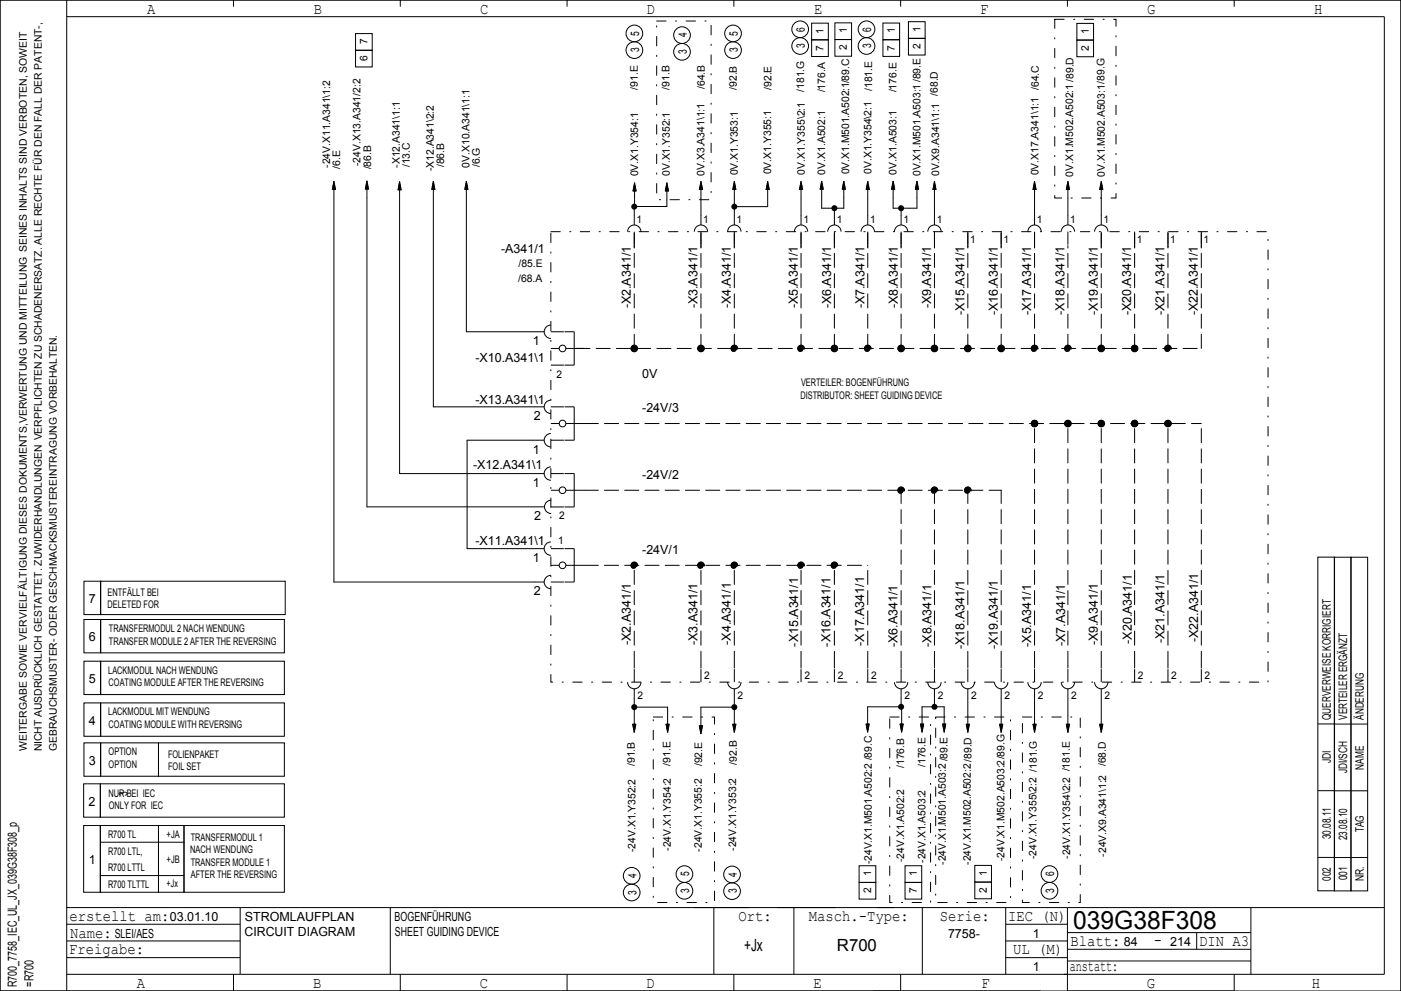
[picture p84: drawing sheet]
<svg xmlns="http://www.w3.org/2000/svg" width="420mm" height="297mm" viewBox="0 0 420 297" stroke-linecap="round" stroke-linejoin="round" font-family="sans-serif">
<defs><g id="words">
<text font-size="7.5" x="321.7" y="278.5">039G38F308</text>
<g font-size="5">
<text x="223.1" y="285">+Jx</text>
<text x="250.9" y="285">R700</text>
</g>
<g font-size="4.7">
<text x="44.1" y="4.2">A</text>
<text x="94" y="4.2">B</text>
<text x="143.9" y="4.2">C</text>
<text x="193.9" y="4.2">D</text>
<text x="244.1" y="4.2">E</text>
<text x="293.8" y="4.2">F</text>
<text x="344" y="4.2">G</text>
<text x="394" y="4.2">H</text>
<text x="20.8" y="276">erstellt am:</text>
<text x="221.3" y="276">Ort:</text>
<text x="242.5" y="276">Masch.­Type:</text>
<text x="281.7" y="276">Serie:</text>
<text x="302.2" y="276">IEC (N)</text>
<text x="21" y="281">Name:</text>
<text x="20.7" y="286">Freigabe:</text>
<text x="303.7" y="286">UL (M)</text>
<text x="320.9" y="283.5">Blatt:</text>
<text x="346" y="283.2">­</text>
<text x="359.5" y="283.5">DIN A3</text>
<text x="320.7" y="291">anstatt:</text>
<text x="41" y="296">A</text>
<text x="93.9" y="296">B</text>
<text x="143.8" y="296">C</text>
<text x="193.7" y="296">D</text>
<text x="243.9" y="296">E</text>
<text x="294.2" y="296">F</text>
<text x="343.8" y="296">G</text>
<text x="393.3" y="296">H</text>
</g>
<g font-size="3.8">
<text x="150.2" y="75.9">­A341/1</text>
<text x="189.1" y="92.4" transform="rotate(-90 189.1 92.4)">­X2.A341/1</text>
<text x="209.1" y="92.4" transform="rotate(-90 209.1 92.4)">­X3.A341/1</text>
<text x="219.1" y="92.4" transform="rotate(-90 219.1 92.4)">­X4.A341/1</text>
<text x="239.1" y="92.4" transform="rotate(-90 239.1 92.4)">­X5.A341/1</text>
<text x="249.1" y="92.4" transform="rotate(-90 249.1 92.4)">­X6.A341/1</text>
<text x="259.1" y="92.4" transform="rotate(-90 259.1 92.4)">­X7.A341/1</text>
<text x="269.1" y="92.4" transform="rotate(-90 269.1 92.4)">­X8.A341/1</text>
<text x="279.1" y="92.4" transform="rotate(-90 279.1 92.4)">­X9.A341/1</text>
<text x="289.1" y="94.5" transform="rotate(-90 289.1 94.5)">­X15.A341/1</text>
<text x="299.1" y="94.5" transform="rotate(-90 299.1 94.5)">­X16.A341/1</text>
<text x="309.1" y="94.5" transform="rotate(-90 309.1 94.5)">­X17.A341/1</text>
<text x="319.1" y="94.5" transform="rotate(-90 319.1 94.5)">­X18.A341/1</text>
<text x="329.1" y="94.5" transform="rotate(-90 329.1 94.5)">­X19.A341/1</text>
<text x="339.1" y="94.5" transform="rotate(-90 339.1 94.5)">­X20.A341/1</text>
<text x="349.1" y="94.5" transform="rotate(-90 349.1 94.5)">­X21.A341/1</text>
<text x="359.1" y="94.5" transform="rotate(-90 359.1 94.5)">­X22.A341/1</text>
<text x="159.7" y="103.4">1</text>
<text x="142.5" y="108.4">­X10.A341\1</text>
<text x="192.5" y="113.4">0V</text>
<text x="142.5" y="120.9">­X13.A341\1</text>
<text x="160" y="125.9">2</text>
<text x="192.5" y="123.4">­24V/3</text>
<text x="159.7" y="135.9">1</text>
<text x="141.8" y="140.5">­X12.A341\1</text>
<text x="192.5" y="143.4">­24V/2</text>
<text x="159.7" y="145.9">1</text>
<text x="160.1" y="155.9">2</text>
<text x="142.5" y="163.4">­X11.A341\1</text>
<text x="192.5" y="165.9">­24V/1</text>
<text x="159.7" y="168.4">1</text>
<text x="160" y="178.4">2</text>
<text x="26.6" y="180.7">7</text>
<text x="26.6" y="192.2">6</text>
<text x="189.1" y="193.3" transform="rotate(-90 189.1 193.3)">­X2.A341/1</text>
<text x="209.1" y="193.3" transform="rotate(-90 209.1 193.3)">­X3.A341/1</text>
<text x="219.1" y="193.2" transform="rotate(-90 219.1 193.2)">­X4.A341/1</text>
<text x="239.3" y="193.8" transform="rotate(-90 239.3 193.8)">­X15.A341/1</text>
<text x="248.9" y="193.8" transform="rotate(-90 248.9 193.8)">­X16.A341/1</text>
<text x="259.1" y="193.6" transform="rotate(-90 259.1 193.6)">­X17.A341/1</text>
<text x="269.1" y="194" transform="rotate(-90 269.1 194)">­X6.A341/1</text>
<text x="279.3" y="193.9" transform="rotate(-90 279.3 193.9)">­X8.A341/1</text>
<text x="289.1" y="194.5" transform="rotate(-90 289.1 194.5)">­X18.A341/1</text>
<text x="299.1" y="194.5" transform="rotate(-90 299.1 194.5)">­X19.A341/1</text>
<text x="309.1" y="193.9" transform="rotate(-90 309.1 193.9)">­X5.A341/1</text>
<text x="319.3" y="193.7" transform="rotate(-90 319.3 193.7)">­X7.A341/1</text>
<text x="329.1" y="193.4" transform="rotate(-90 329.1 193.4)">­X9.A341/1</text>
<text x="339.4" y="192.9" transform="rotate(-90 339.4 192.9)">­X20.A341/1</text>
<text x="349.1" y="192.8" transform="rotate(-90 349.1 192.8)">­X21.A341/1</text>
<text x="359.1" y="192.5" transform="rotate(-90 359.1 192.5)">­X22.A341/1</text>
<text x="26.6" y="204.7">5</text>
<text x="26.7" y="217.2">4</text>
<text x="26.6" y="229.1">3</text>
<text x="26.6" y="241.4">2</text>
<text x="26.7" y="258.9">1</text>
<text x="50.9" y="276">03.01.10</text>
<text x="73.4" y="276">STROMLAUFPLAN</text>
<text x="118.3" y="276">BOGENFÜHRUNG</text>
<text x="34.4" y="281">SLEI/AES</text>
<text x="73.3" y="280.5">CIRCUIT DIAGRAM</text>
<text x="118.4" y="280.5">SHEET GUIDING DEVICE</text>
<text x="284.2" y="281">7758­</text>
<text x="309.6" y="281">1</text>
<text x="336.9" y="283.5">84</text>
<text x="350.8" y="283.5">214</text>
<text x="309.6" y="291">1</text>
<text x="5" y="295.8" transform="rotate(-90 5 295.8)">R700_7758_IEC_UL_JX_039G38F308_p</text>
<text x="10" y="295.7" transform="rotate(-90 10 295.7)">=R700</text>
</g>
<g font-size="3.5">
<text x="191.6" y="10.7" transform="rotate(-90 191.6 10.7)">5</text>
<text x="205.9" y="11.2" transform="rotate(-90 205.9 11.2)">4</text>
<text x="221.2" y="10.7" transform="rotate(-90 221.2 10.7)">5</text>
<text x="241.3" y="9.5" transform="rotate(-90 241.3 9.5)">6</text>
<text x="261.2" y="9.5" transform="rotate(-90 261.2 9.5)">6</text>
<text x="191.6" y="15.7" transform="rotate(-90 191.6 15.7)">3</text>
<text x="205.9" y="16.2" transform="rotate(-90 205.9 16.2)">3</text>
<text x="221.2" y="15.7" transform="rotate(-90 221.2 15.7)">3</text>
<text x="241.3" y="14.5" transform="rotate(-90 241.3 14.5)">3</text>
<text x="261.2" y="14.5" transform="rotate(-90 261.2 14.5)">3</text>
<text x="399" y="215.8" transform="rotate(-90 399 215.8)">QUERVERWEISE KORRIGIERT</text>
<text x="403.9" y="215.7" transform="rotate(-90 403.9 215.7)">VERTEILER ERGÄNZT</text>
<text x="408.9" y="215.7" transform="rotate(-90 408.9 215.7)">ÄNDERUNG</text>
<text x="399" y="228.8" transform="rotate(-90 399 228.8)">JDI</text>
<text x="403.9" y="231.8" transform="rotate(-90 403.9 231.8)">JDI/SCH</text>
<text x="408.9" y="230.6" transform="rotate(-90 408.9 230.6)">NAME</text>
<text x="38.2" y="238.5" transform="rotate(-90 38.2 238.5)">3</text>
<text x="399" y="251.6" transform="rotate(-90 399 251.6)">30.08.11</text>
<text x="403.9" y="251.8" transform="rotate(-90 403.9 251.8)">23.08.10</text>
<text x="408.9" y="249.4" transform="rotate(-90 408.9 249.4)">TAG</text>
<text x="190.8" y="263.1" transform="rotate(-90 190.8 263.1)">4</text>
<text x="206.6" y="262.7" transform="rotate(-90 206.6 262.7)">5</text>
<text x="220.9" y="262.7" transform="rotate(-90 220.9 262.7)">4</text>
<text x="316" y="262.7" transform="rotate(-90 316 262.7)">6</text>
<text x="403.9" y="263.9" transform="rotate(-90 403.9 263.9)">001</text>
<text x="190.8" y="268.2" transform="rotate(-90 190.8 268.2)">3</text>
<text x="206.6" y="267.7" transform="rotate(-90 206.6 267.7)">3</text>
<text x="220.9" y="267.8" transform="rotate(-90 220.9 267.8)">3</text>
<text x="316" y="267.7" transform="rotate(-90 316 267.7)">3</text>
<text x="399" y="264" transform="rotate(-90 399 264)">002</text>
<text x="408.9" y="264.2" transform="rotate(-90 408.9 264.2)">NR.</text>
</g>
<g font-size="3.1">
<text x="246.9" y="10" transform="rotate(-90 246.9 10)">1</text>
<text x="253.9" y="10" transform="rotate(-90 253.9 10)">1</text>
<text x="268.3" y="10" transform="rotate(-90 268.3 10)">1</text>
<text x="275.9" y="9.6" transform="rotate(-90 275.9 9.6)">1</text>
<text x="326.4" y="10.1" transform="rotate(-90 326.4 10.1)">1</text>
<text x="110.2" y="13.3" transform="rotate(-90 110.2 13.3)">7</text>
<text x="246.9" y="15.2" transform="rotate(-90 246.9 15.2)">7</text>
<text x="253.9" y="15.1" transform="rotate(-90 253.9 15.1)">2</text>
<text x="268.3" y="15.2" transform="rotate(-90 268.3 15.2)">7</text>
<text x="275.9" y="14.8" transform="rotate(-90 275.9 14.8)">2</text>
<text x="326.4" y="15.3" transform="rotate(-90 326.4 15.3)">2</text>
<text x="110.2" y="18.4" transform="rotate(-90 110.2 18.4)">6</text>
<text x="191.2" y="26.9" transform="rotate(-90 191.2 26.9)">/91.E</text>
<text x="200.7" y="26.9" transform="rotate(-90 200.7 26.9)">/91.B</text>
<text x="211.3" y="26.7" transform="rotate(-90 211.3 26.7)">/64.B</text>
<text x="220.9" y="26.9" transform="rotate(-90 220.9 26.9)">/92.B</text>
<text x="231.3" y="26.9" transform="rotate(-90 231.3 26.9)">/92.E</text>
<text x="241.1" y="27.5" transform="rotate(-90 241.1 27.5)">/181.G</text>
<text x="247.3" y="27.7" transform="rotate(-90 247.3 27.7)">/176.A</text>
<text x="261.5" y="27.3" transform="rotate(-90 261.5 27.3)">/181.E</text>
<text x="268.8" y="27.7" transform="rotate(-90 268.8 27.7)">/176.E</text>
<text x="281.2" y="28.7" transform="rotate(-90 281.2 28.7)">/68.D</text>
<text x="98.9" y="50.3" transform="rotate(-90 98.9 50.3)">­24V.X11.A341\1:2</text>
<text x="102" y="50.7" transform="rotate(-90 102 50.7)">/6.E</text>
<text x="108.1" y="49.8" transform="rotate(-90 108.1 49.8)">­24V.X13.A341/2:2</text>
<text x="111.2" y="50.8" transform="rotate(-90 111.2 50.8)">/86.B</text>
<text x="119.9" y="50.3" transform="rotate(-90 119.9 50.3)">­X12.A341\1:1</text>
<text x="122.9" y="50.2" transform="rotate(-90 122.9 50.2)">/13.C</text>
<text x="130.1" y="51.3" transform="rotate(-90 130.1 51.3)">­X12.A341\2:2</text>
<text x="133.1" y="50.2" transform="rotate(-90 133.1 50.2)">/86.B</text>
<text x="140.8" y="50.3" transform="rotate(-90 140.8 50.3)">0V.X10.A341\1:1</text>
<text x="143.8" y="50.2" transform="rotate(-90 143.8 50.2)">/6.G</text>
<text x="191.3" y="52.9" transform="rotate(-90 191.3 52.9)">0V.X1.Y354:1</text>
<text x="200.9" y="52.8" transform="rotate(-90 200.9 52.8)">0V.X1.Y352:1</text>
<text x="211.2" y="52.7" transform="rotate(-90 211.2 52.7)">0V.X3.A341\1:1</text>
<text x="221.2" y="52.6" transform="rotate(-90 221.2 52.6)">0V.X1.Y353:1</text>
<text x="231.2" y="52.2" transform="rotate(-90 231.2 52.2)">0V.X1.Y355:1</text>
<text x="241.2" y="52.3" transform="rotate(-90 241.2 52.3)">0V.X1.Y355\2:1</text>
<text x="247.3" y="52.3" transform="rotate(-90 247.3 52.3)">0V.X1.A502:1</text>
<text x="254.6" y="52.3" transform="rotate(-90 254.6 52.3)">0V.X1.M501.A502:1/89.C</text>
<text x="261.3" y="52.1" transform="rotate(-90 261.3 52.1)">0V.X1.Y354\2:1</text>
<text x="268.8" y="52.3" transform="rotate(-90 268.8 52.3)">0V.X1.A503:1</text>
<text x="275.9" y="52.8" transform="rotate(-90 275.9 52.8)">0V.X1.M501.A503:1/89.E</text>
<text x="281.5" y="52.8" transform="rotate(-90 281.5 52.8)">0V.X9.A341\1:1</text>
<text x="311.3" y="52.6" transform="rotate(-90 311.3 52.6)">0V.X17.A341\1:1 /64.C</text>
<text x="321.7" y="52.9" transform="rotate(-90 321.7 52.9)">0V.X1.M502.A502:1 /89.D</text>
<text x="331.2" y="53" transform="rotate(-90 331.2 53)">0V.X1.M502.A503:1/89.G</text>
<text x="190.8" y="66.9">1</text>
<text x="210.8" y="66.9">1</text>
<text x="220.8" y="66.9">1</text>
<text x="240.8" y="66.9">1</text>
<text x="250.8" y="66.9">1</text>
<text x="260.8" y="66.9">1</text>
<text x="270.8" y="66.9">1</text>
<text x="280.8" y="66.9">1</text>
<text x="310.8" y="66.9">1</text>
<text x="320.8" y="66.9">1</text>
<text x="330.8" y="66.9">1</text>
<text x="290.8" y="72.9">1</text>
<text x="300.8" y="72.9">1</text>
<text x="340.8" y="72.9">1</text>
<text x="350.8" y="72.9">1</text>
<text x="360.8" y="72.9">1</text>
<text x="155.4" y="80.1">/85.E</text>
<text x="155.3" y="84.4">/68.A</text>
<text x="166.8" y="113.2">2</text>
<text x="239.9" y="119.4">DISTRIBUTOR: SHEET GUIDING DEVICE</text>
<text x="240.1" y="115.7">VERTEILER: BOGENFÜHRUNG</text>
<text x="167.6" y="155.7">2</text>
<text x="167.3" y="163.2">1</text>
<text x="32.3" y="178.6">ENTFÄLLT BEI</text>
<text x="32.3" y="182.3">DELETED FOR</text>
<text x="32.7" y="189.4">TRANSFERMODUL 2 NACH WENDUNG</text>
<text x="32.7" y="193.2">TRANSFER MODULE 2 AFTER THE REVERSING</text>
<text x="32.5" y="201.9">LACKMODUL NACH WENDUNG</text>
<text x="211.1" y="203.4">2</text>
<text x="241.1" y="203.4">2</text>
<text x="251.1" y="203.4">2</text>
<text x="261.1" y="203.4">2</text>
<text x="341.1" y="203.4">2</text>
<text x="351.1" y="203.4">2</text>
<text x="361.1" y="203.4">2</text>
<text x="32.6" y="205.7">COATING MODULE AFTER THE REVERSING</text>
<text x="191.1" y="209.4">2</text>
<text x="221.1" y="209.4">2</text>
<text x="271.1" y="209.4">2</text>
<text x="281.1" y="209.4">2</text>
<text x="291.1" y="209.4">2</text>
<text x="301.1" y="209.4">2</text>
<text x="311.1" y="209.4">2</text>
<text x="321.1" y="209.4">2</text>
<text x="331.1" y="209.4">2</text>
<text x="32.5" y="214.4">LACKMODUL MIT WENDUNG</text>
<text x="32.6" y="218.2">COATING MODULE WITH REVERSING</text>
<text x="8" y="225" transform="rotate(-90 8 225)">WEITERGABE SOWIE VERVIELFÄLTIGUNG DIESES DOKUMENTS,VERWERTUNG UND MITTEILUNG SEINES INHALTS SIND VERBOTEN, SOWEIT</text>
<text x="12.5" y="225.2" transform="rotate(-90 12.5 225.2)">NICHT AUSDRÜCKLICH GESTATTET. ZUWIDERHANDLUNGEN VERPFLICHTEN ZU SCHADENERSATZ. ALLE RECHTE FÜR DEN FALL DER PATENT­,</text>
<text x="17" y="225.1" transform="rotate(-90 17 225.1)">GEBRAUCHSMUSTER­ ODER GESCHMACKSMUSTEREINTRAGUNG VORBEHALTEN.</text>
<text x="32.6" y="226.4">OPTION</text>
<text x="50.4" y="227">FOLIENPAKET</text>
<text x="32.6" y="230.1">OPTION</text>
<text x="50.4" y="230.8">FOIL SET</text>
<text x="190.3" y="229.6" transform="rotate(-90 190.3 229.6)">/91.B</text>
<text x="201" y="229.5" transform="rotate(-90 201 229.5)">/91.E</text>
<text x="210.5" y="229.6" transform="rotate(-90 210.5 229.6)">/92.E</text>
<text x="220.9" y="229.2" transform="rotate(-90 220.9 229.2)">/92.B</text>
<text x="271.1" y="230.2" transform="rotate(-90 271.1 230.2)">/176.B</text>
<text x="277.4" y="229.9" transform="rotate(-90 277.4 229.9)">/176.E</text>
<text x="331.5" y="229.6" transform="rotate(-90 331.5 229.6)">/68.D</text>
<text x="32.5" y="238.9">NUR BEI IEC</text>
<text x="32.6" y="242.6">ONLY FOR IEC</text>
<text x="32.4" y="251.2">R700 TL</text>
<text x="50" y="251">+JA</text>
<text x="32.4" y="256.2">R700 LTL,</text>
<text x="57" y="255.8">NACH WENDUNG</text>
<text x="57.2" y="252">TRANSFERMODUL 1</text>
<text x="190.5" y="255.3" transform="rotate(-90 190.5 255.3)">­24V.X1.Y352:2</text>
<text x="201.1" y="255" transform="rotate(-90 201.1 255)">­24V.X1.Y354:2</text>
<text x="210.4" y="255.2" transform="rotate(-90 210.4 255.2)">­24V.X1.Y355:2</text>
<text x="220.7" y="255" transform="rotate(-90 220.7 255)">­24V.X1.Y353:2</text>
<text x="310.7" y="257.5" transform="rotate(-90 310.7 257.5)">­24V.X1.Y355\2:2 /181.G</text>
<text x="320.9" y="257.4" transform="rotate(-90 320.9 257.4)">­24V.X1.Y354\2:2 /181.E</text>
<text x="331.6" y="256.7" transform="rotate(-90 331.6 256.7)">­24V.X9.A341\1:2</text>
<text x="32.4" y="261.2">R700 LTTL</text>
<text x="50" y="258.6">+JB</text>
<text x="57.2" y="259.5">TRANSFER MODULE 1</text>
<text x="57.2" y="263.3">AFTER THE REVERSING</text>
<text x="261.1" y="262.6" transform="rotate(-90 261.1 262.6)">1</text>
<text x="261.3" y="259.1" transform="rotate(-90 261.3 259.1)">­24V.X1.M501.A502:2 /89.C</text>
<text x="271.1" y="258.4" transform="rotate(-90 271.1 258.4)">­24V.X1.A502:2</text>
<text x="274.9" y="262.6" transform="rotate(-90 274.9 262.6)">1</text>
<text x="277.4" y="258.6" transform="rotate(-90 277.4 258.6)">­24V.X1.A503:2</text>
<text x="283.5" y="259.2" transform="rotate(-90 283.5 259.2)">­24V.X1.M501.A503:2 /89.E</text>
<text x="291.1" y="259.2" transform="rotate(-90 291.1 259.2)">­24V.X1.M502.A502:2/89.D</text>
<text x="295.8" y="262.5" transform="rotate(-90 295.8 262.5)">1</text>
<text x="301.2" y="258.1" transform="rotate(-90 301.2 258.1)">­24V.X1.M502.A503:2/89.G</text>
<text x="32.4" y="266.2">R700 TLTTL</text>
<text x="50" y="265.8">+Jx</text>
<text x="261.1" y="267.7" transform="rotate(-90 261.1 267.7)">2</text>
<text x="274.9" y="267.8" transform="rotate(-90 274.9 267.8)">7</text>
<text x="295.8" y="267.6" transform="rotate(-90 295.8 267.6)">2</text>
</g>
</g></defs>
<path d="M196.9 6.3h16.3v53.6h-16.3zM316.2 5.8h18.4v53.5h-18.4zM165.1 69.4h215v135h-215zM195.8 214.9h18.4v55.6h-18.4zM266.7 214.9h12.3v55.6h-12.3zM280.5 214.9h22.4v55.6h-22.4zM306.5 214.9h17.3v55.6h-17.3z" fill="none" stroke="#000" stroke-width=".3" stroke-dasharray="2.8 2.8 .4 2.8"/>
<g fill="none" stroke="#000" stroke-width=".3" stroke-dasharray="4.2 1.8">
<path d="M172.6 104.4h187.5M190.1 104.4v-35M210.1 104.4v-35M220.1 104.4v-35M240.1 104.4v-35M250.1 104.4v-35M260.1 104.4v-35M270.1 104.4v-35M280.1 104.4v-35M290.1 104.4v-35M300.1 104.4v-35M310.1 104.4v-35"/>
<path d="M320.1 104.4v-30M330.1 104.4v-35M340.1 104.4v-35M350.1 104.4v-35M360.1 104.4v-35M175.1 126.9h185M175.1 146.9h125M175.1 169.4h85M190.1 199.4v-30M210.1 199.4v-30M220.1 199.4v-30M240.1 199.4v-30"/>
<path d="M250.1 199.4v-30M260.1 199.4v-30M270.1 199.4v-52.5M280.1 199.4v-52.5M290.1 199.4v-52.5M300.1 199.4v-52.5M310.1 199.4v-72.5M320.1 199.4v-72.5M330.1 199.4v-72.5M340.1 199.4v-72.5M350.1 199.4v-72.5M360.1 199.4v-72.5"/>
<circle cx="220.1" cy="104.4" r="1"/>
<circle cx="220.1" cy="104.4" r=".7"/>
<circle cx="220.1" cy="104.4" r=".9"/>
<circle cx="220.1" cy="104.4" r=".5"/>
<circle cx="220.1" cy="104.4" r=".8"/>
<circle cx="220.1" cy="104.4" r=".4"/>
<circle cx="220.1" cy="104.4" r=".6"/>
<circle cx="220.1" cy="104.4" r=".3"/>
<circle cx="220.1" cy="104.4" r=".2"/>
<circle cx="220.1" cy="104.4" r=".1"/>
<circle cx="240.1" cy="104.4" r=".9"/>
<circle cx="240.1" cy="104.4" r=".5"/>
<circle cx="240.1" cy="104.4" r=".8"/>
<circle cx="240.1" cy="104.4" r="1"/>
<circle cx="240.1" cy="104.4" r=".6"/>
<circle cx="240.1" cy="104.4" r=".7"/>
<circle cx="240.1" cy="104.4" r=".3"/>
<circle cx="240.1" cy="104.4" r=".4"/>
<circle cx="240.1" cy="104.4" r=".2"/>
<circle cx="240.1" cy="104.4" r=".1"/>
<circle cx="260.1" cy="104.4" r=".9"/>
<circle cx="260.1" cy="104.4" r="1"/>
<circle cx="260.1" cy="104.4" r=".8"/>
<circle cx="260.1" cy="104.4" r=".5"/>
<circle cx="260.1" cy="104.4" r=".7"/>
<circle cx="260.1" cy="104.4" r=".4"/>
<circle cx="260.1" cy="104.4" r=".6"/>
<circle cx="260.1" cy="104.4" r=".3"/>
<circle cx="260.1" cy="104.4" r=".1"/>
<circle cx="260.1" cy="104.4" r=".2"/>
<circle cx="310.1" cy="104.4" r=".9"/>
<circle cx="310.1" cy="104.4" r="1"/>
<circle cx="310.1" cy="104.4" r=".5"/>
<circle cx="310.1" cy="104.4" r=".8"/>
<circle cx="310.1" cy="104.4" r=".7"/>
<circle cx="310.1" cy="104.4" r=".4"/>
<circle cx="310.1" cy="104.4" r=".6"/>
<circle cx="310.1" cy="104.4" r=".3"/>
<circle cx="310.1" cy="104.4" r=".1"/>
<circle cx="310.1" cy="104.4" r=".2"/>
<circle cx="320.1" cy="104.4" r="1"/>
<circle cx="320.1" cy="104.4" r=".9"/>
<circle cx="320.1" cy="104.4" r=".7"/>
<circle cx="320.1" cy="104.4" r=".8"/>
<circle cx="320.1" cy="104.4" r=".5"/>
<circle cx="320.1" cy="104.4" r=".4"/>
<circle cx="320.1" cy="104.4" r=".6"/>
<circle cx="320.1" cy="104.4" r=".3"/>
<circle cx="320.1" cy="104.4" r=".1"/>
<circle cx="320.1" cy="104.4" r=".2"/>
<circle cx="350.1" cy="104.4" r="1"/>
<circle cx="350.1" cy="104.4" r=".9"/>
<circle cx="350.1" cy="104.4" r=".6"/>
<circle cx="350.1" cy="104.4" r=".7"/>
<circle cx="350.1" cy="104.4" r=".8"/>
<circle cx="350.1" cy="104.4" r=".4"/>
<circle cx="350.1" cy="104.4" r=".5"/>
<circle cx="350.1" cy="104.4" r=".3"/>
<circle cx="350.1" cy="104.4" r=".1"/>
<circle cx="350.1" cy="104.4" r=".2"/>
<circle cx="270.1" cy="146.9" r="1"/>
<circle cx="270.1" cy="146.9" r=".7"/>
<circle cx="270.1" cy="146.9" r=".9"/>
<circle cx="270.1" cy="146.9" r=".4"/>
<circle cx="270.1" cy="146.9" r=".5"/>
<circle cx="270.1" cy="146.9" r=".8"/>
<circle cx="270.1" cy="146.9" r=".6"/>
<circle cx="270.1" cy="146.9" r=".3"/>
<circle cx="270.1" cy="146.9" r=".1"/>
<circle cx="270.1" cy="146.9" r=".2"/>
<circle cx="280.1" cy="146.9" r=".9"/>
<circle cx="280.1" cy="146.9" r="1"/>
<circle cx="280.1" cy="146.9" r=".6"/>
<circle cx="280.1" cy="146.9" r=".3"/>
<circle cx="280.1" cy="146.9" r=".4"/>
<circle cx="280.1" cy="146.9" r=".7"/>
<circle cx="280.1" cy="146.9" r=".8"/>
<circle cx="280.1" cy="146.9" r=".5"/>
<circle cx="280.1" cy="146.9" r=".1"/>
<circle cx="280.1" cy="146.9" r=".2"/>
<circle cx="290.1" cy="146.9" r="1"/>
<circle cx="290.1" cy="146.9" r=".9"/>
<circle cx="290.1" cy="146.9" r=".7"/>
<circle cx="290.1" cy="146.9" r=".5"/>
<circle cx="290.1" cy="146.9" r=".8"/>
<circle cx="290.1" cy="146.9" r=".6"/>
<circle cx="290.1" cy="146.9" r=".3"/>
<circle cx="290.1" cy="146.9" r=".4"/>
<circle cx="290.1" cy="146.9" r=".2"/>
<circle cx="290.1" cy="146.9" r=".1"/>
<circle cx="190.1" cy="169.4" r=".8"/>
<circle cx="190.1" cy="169.4" r=".9"/>
<circle cx="190.1" cy="169.4" r="1"/>
<circle cx="190.1" cy="169.4" r=".6"/>
<circle cx="190.1" cy="169.4" r=".5"/>
<circle cx="190.1" cy="169.4" r=".4"/>
<circle cx="190.1" cy="169.4" r=".7"/>
<circle cx="190.1" cy="169.4" r=".3"/>
<circle cx="190.1" cy="169.4" r=".2"/>
<circle cx="190.1" cy="169.4" r=".1"/>
<circle cx="210.1" cy="169.4" r="1"/>
<circle cx="210.1" cy="169.4" r=".9"/>
<circle cx="210.1" cy="169.4" r=".8"/>
<circle cx="210.1" cy="169.4" r=".7"/>
<circle cx="210.1" cy="169.4" r=".5"/>
<circle cx="210.1" cy="169.4" r=".4"/>
<circle cx="210.1" cy="169.4" r=".6"/>
<circle cx="210.1" cy="169.4" r=".3"/>
<circle cx="210.1" cy="169.4" r=".1"/>
<circle cx="210.1" cy="169.4" r=".2"/>
<circle cx="220.1" cy="169.4" r="1"/>
<circle cx="220.1" cy="169.4" r=".7"/>
<circle cx="220.1" cy="169.4" r=".8"/>
<circle cx="220.1" cy="169.4" r=".5"/>
<circle cx="220.1" cy="169.4" r=".9"/>
<circle cx="220.1" cy="169.4" r=".4"/>
<circle cx="220.1" cy="169.4" r=".6"/>
<circle cx="220.1" cy="169.4" r=".3"/>
<circle cx="220.1" cy="169.4" r=".2"/>
<circle cx="220.1" cy="169.4" r=".1"/>
<circle cx="240.1" cy="169.4" r=".8"/>
<circle cx="240.1" cy="169.4" r=".5"/>
<circle cx="240.1" cy="169.4" r=".9"/>
<circle cx="240.1" cy="169.4" r="1"/>
<circle cx="240.1" cy="169.4" r=".6"/>
<circle cx="240.1" cy="169.4" r=".7"/>
<circle cx="240.1" cy="169.4" r=".4"/>
<circle cx="240.1" cy="169.4" r=".3"/>
<circle cx="240.1" cy="169.4" r=".2"/>
<circle cx="240.1" cy="169.4" r=".1"/>
<circle cx="250.1" cy="169.4" r="1"/>
<circle cx="250.1" cy="169.4" r=".9"/>
<circle cx="250.1" cy="169.4" r=".8"/>
<circle cx="250.1" cy="169.4" r=".7"/>
<circle cx="250.1" cy="169.4" r=".5"/>
<circle cx="250.1" cy="169.4" r=".4"/>
<circle cx="250.1" cy="169.4" r=".6"/>
<circle cx="250.1" cy="169.4" r=".3"/>
<circle cx="250.1" cy="169.4" r=".1"/>
<circle cx="250.1" cy="169.4" r=".2"/>
</g>
<g fill="none" stroke="#000" stroke-width=".3">
<path d="M0 0h420v297h-420zM20 0v297M20 5h395v287h-395M70 0v2M106.6 15.1h5v5h-5zM106.6 10.1h5v5h-5zM120 0v2M170 0v2M220 0v2M243.3 11.9h5v5h-5zM243.3 6.9h5v5h-5zM250.3 11.9h5v5h-5z"/>
<path d="M250.3 6.9h5v5h-5zM264.7 11.9h5v5h-5zM264.7 6.9h5v5h-5zM270 0v2M272.3 11.5h5v5h-5zM272.3 6.5h5v5h-5zM320 0v2M322.8 12h5v5h-5zM322.8 7h5v5h-5zM370 0v2M99.7 56.5v.4M99.8 55.9v1"/>
<path d="M99.9 55.4v1.5M100 54.9v2M100.1 54.3v120.1h63M100.1 54.3l.5 2.6M100.1 54.3l-.5 2.6M100.2 55v1.9M100.3 55.4v1.5M100.4 55.9v1M100.5 56.5v.4M109.6 56.4v.4M109.7 55.8v1M109.8 55.3v1.5"/>
<path d="M109.9 54.8v2M110 54.2v97.7h53.2M110 54.2l.5 2.6M110 54.2l-.5 2.6M110.1 54.9v1.9M110.2 55.3v1.5M110.3 55.8v1M110.4 56.4v.4M119.4 56.6v.4M119.5 56v1M119.6 55.5v1.5M119.7 55v2"/>
<path d="M119.8 54.4v87.5h43.3M119.8 54.4l.5 2.6M119.8 54.4l-.5 2.6M119.9 55.1v1.9M120 55.5v1.5M120.1 56v1M120.2 56.6v.4M129.5 56.5v.4M129.6 55.9v1M129.7 55.4v1.5M129.8 54.9v2M129.9 54.3v67.6h33.2"/>
<path d="M129.9 54.3l.5 2.6M129.9 54.3l-.5 2.6M130 55v1.9M130.1 55.4v1.5M130.2 55.9v1M130.3 56.5v.4M139.4 56.5v.4M139.5 55.9v1M139.6 55.4v1.5M139.7 54.9v2M139.8 54.3v45.1h23.3M139.8 54.3l.5 2.6"/>
<path d="M139.8 54.3l-.5 2.6M139.9 55v1.9M140 55.4v1.5M140.1 55.9v1M140.2 56.5v.4M189.8 56.9v.5M189.9 56.4v1M190 55.8v1.6M190.1 55.4v2M190.2 54.8v7.1M190.2 54.8l.5 2.6M190.2 54.8l-.5 2.6"/>
<path d="M190.3 55.5v1.9M190.4 55.8v1.6M190.5 56.4v1M190.6 56.9v.5M199.5 56.9v.5M199.6 56.4v1M199.7 55.8v1.6M199.8 55.4v2M199.9 54.8v7.1h-9.8v5.5M199.9 54.8l.5 2.6M199.9 54.8l-.5 2.6M200 55.5v1.9"/>
<path d="M200.1 55.8v1.6M200.2 56.4v1M200.3 56.9v.5M209.7 56.5v.4M209.8 55.9v1M209.9 55.4v1.5M210 54.9v2M210.1 54.3v13.1M210.1 54.3l.5 2.6M210.1 54.3l-.5 2.6M210.2 55v1.9M210.3 55.4v1.5"/>
<path d="M210.4 55.9v1M210.5 56.5v.4M219.7 56.5v.4M219.8 55.9v1M219.9 55.4v1.5M220 54.9v2M220.1 54.3v13.1M220.1 54.3l.5 2.6M220.1 54.3l-.5 2.6M220.2 55v1.9M220.3 55.4v1.5M220.4 55.9v1"/>
<path d="M220.5 56.5v.4M229.7 56.5v.4M229.8 55.9v1M229.9 55.4v1.5M230 54.9v2M230.1 54.3v7.6h-10M230.1 54.3l.5 2.6M230.1 54.3l-.5 2.6M230.2 55v1.9M230.3 55.4v1.5M230.4 55.9v1M230.5 56.5v.4"/>
<path d="M239.7 56.5v.4M239.8 55.9v1M239.9 55.4v1.5M240 54.9v2M240.1 54.3v13.1M240.1 54.3l.5 2.6M240.1 54.3l-.5 2.6M240.2 55v1.9M240.3 55.4v1.5M240.4 55.9v1M240.5 56.5v.4M245.9 56.4v.4"/>
<path d="M246 55.8v1M246.1 55.3v1.5M246.2 54.8v2M246.3 54.2v8.2h6.7v-8.2M246.3 54.2l.5 2.6M246.3 54.2l-.5 2.6M246.4 54.9v1.9M246.5 55.3v1.5M246.6 55.8v1M246.7 56.4v.4M252.6 56.4v.4M252.7 55.8v1"/>
<path d="M252.8 55.3v1.5M252.9 54.8v2M253 54.2l.5 2.6M253 54.2l-.5 2.6M253.1 54.9v1.9M253.2 55.3v1.5M253.3 55.8v1M253.4 56.4v.4M259.7 56.5v.4M259.8 55.9v1M259.9 55.4v1.5M260 54.9v2"/>
<path d="M260.1 54.3v13.1M260.1 54.3l.5 2.6M260.1 54.3l-.5 2.6M260.2 55v1.9M260.3 55.4v1.5M260.4 55.9v1M260.5 56.5v.4M267.4 56.4v.4M267.4 55.8v1M267.6 55.3v1.5M267.6 54.8v2M267.8 54.2v8.2h7.1v-8.2"/>
<path d="M267.8 54.2l.4 2.6M267.8 54.2l-.5 2.6M267.9 54.9v1.9M267.9 55.3v1.5M268.1 55.8v1M268.1 56.4v.4M274.5 56.4v.4M274.6 55.8v1M274.7 55.3v1.5M274.8 54.8v2M274.9 54.2l.5 2.6M274.9 54.2l-.5 2.6"/>
<path d="M275 54.9v1.9M275.1 55.3v1.5M275.2 55.8v1M275.3 56.4v.4M279.7 56.5v.4M279.8 55.9v1M279.9 55.4v1.5M280 54.9v2M280.1 54.3v13.1M280.1 54.3l.5 2.6M280.1 54.3l-.5 2.6M280.2 55v1.9"/>
<path d="M280.3 55.4v1.5M280.4 55.9v1M280.5 56.5v.4M309.7 56.5v.4M309.8 55.9v1M309.9 55.4v1.5M310 54.9v2M310.1 54.3v13.1M310.1 54.3l.5 2.6M310.1 54.3l-.5 2.6M310.2 55v1.9M310.3 55.4v1.5"/>
<path d="M310.4 55.9v1M310.5 56.5v.4M319.7 56.5v.4M319.8 55.9v1M319.9 55.4v1.5M320 54.9v2M320.1 54.3v13.1M320.1 54.3l.5 2.6M320.1 54.3l-.5 2.6M320.2 55v1.9M320.3 55.4v1.5M320.4 55.9v1"/>
<path d="M320.5 56.5v.4M329.7 56.5v.4M329.8 55.9v1M329.9 55.4v1.5M330 54.9v2M330.1 54.3v13.1M330.1 54.3l.5 2.6M330.1 54.3l-.5 2.6M330.2 55v1.9M330.3 55.4v1.5M330.4 55.9v1M330.5 56.5v.4"/>
<path d="M188.1 69.4a2 2 0 0 1 2-2 2 2 0 0 1 2 2M190.1 69.4v3.9M190.1 73.5v.9M208.1 69.4a2 2 0 0 1 2-2 2 2 0 0 1 2 2M210.1 69.4v3.9M210.1 73.5v.9M218.1 69.4a2 2 0 0 1 2-2 2 2 0 0 1 2 2M220.1 69.4v3.9M220.1 73.5v.9M238.1 69.4a2 2 0 0 1 2-2 2 2 0 0 1 2 2M240.1 69.4v3.9M240.1 73.5v.9"/>
<path d="M248.1 69.4a2 2 0 0 1 2-2 2 2 0 0 1 2 2M250.1 62.4v5M250.1 69.4v3.9M250.1 73.5v.9M258.1 69.4a2 2 0 0 1 2-2 2 2 0 0 1 2 2M260.1 69.4v3.9M260.1 73.5v.9M268.1 69.4a2 2 0 0 1 2-2 2 2 0 0 1 2 2M270.1 62.4v5M270.1 69.4v3.9M270.1 73.5v.9M278.1 69.4a2 2 0 0 1 2-2 2 2 0 0 1 2 2"/>
<path d="M280.1 69.4v3.9M280.1 73.5v.9M290.1 69.4v3.9M290.1 73.5v.9M300.1 69.4v3.9M300.1 73.5v.9M308.1 69.4a2 2 0 0 1 2-2 2 2 0 0 1 2 2M310.1 69.4v3.9M310.1 73.5v.9M318.1 69.4a2 2 0 0 1 2-2 2 2 0 0 1 2 2M320.1 69.4v3.9M320.1 73.5v.9"/>
<path d="M328.1 69.4a2 2 0 0 1 2-2 2 2 0 0 1 2 2M330.1 69.4v3.9M330.1 73.5v.9M340.1 69.4v3.9M340.1 73.5v.9M350.1 69.4v3.9M350.1 73.5v.9M360.1 69.4v3.9M360.1 73.5v.9M165.1 97.4a2 2 0 0 0-2 2 2 2 0 0 0 2 2M165.1 99.4h3.9M169.2 99.4h2.9v10h-2.9"/>
<path d="M165.1 119.9a2 2 0 0 0-2 2 2 2 0 0 0 2 2M165.1 109.4h3.9M165.1 104.4h2.5M169.6 104.4h5.5M163.1 131.9h-23.1v32.5h23.1M165.1 139.9a2 2 0 0 0-2 2 2 2 0 0 0 2 2M165.1 129.9a2 2 0 0 0-2 2 2 2 0 0 0 2 2M165.1 131.9h3.9M165.1 126.9h2.5M165.1 121.9h3.9M169.2 121.9h2.9v10h-2.9M169.6 126.9h5.5"/>
<path d="M165.1 141.9h3.9M165.1 151.9h3.9M165.1 146.9h2.5M165.2 149.9a2 2 0 0 0-2 2 2 2 0 0 0 2 2M169.2 141.9h2.9v10h-2.9M169.6 146.9h5.5M25.2 174.2h5v10h-5zM30.2 174.2h55.3v10h-55.3zM165.1 172.4a2 2 0 0 0-2 2 2 2 0 0 0 2 2M165.1 162.4a2 2 0 0 0-2 2 2 2 0 0 0 2 2M165.1 174.4h3.9M165.1 169.4h2.5"/>
<path d="M165.1 164.4h3.9M169.2 164.4h2.9v10h-2.9M169.6 169.4h5.5M395.1 167h5v100h-5zM400 167h5v100h-5zM405 167h5v100h-5zM25.2 198.2h5v10h-5zM25.2 185.7h5v10h-5zM30.2 198.2h55v10h-55zM30.2 185.7h55v10h-55zM190.1 199.4v.9M210.1 199.4v.9"/>
<path d="M220.1 199.4v.9M240.1 199.4v.9M250.1 199.4v.9M260.1 199.4v.9M270.1 199.4v.9M280.1 199.4v.9M290.1 199.4v.9M300.1 199.4v.9M310.1 199.4v.9M320.1 199.4v.9M330.1 199.4v.9M340.1 199.4v.9"/>
<path d="M350.1 199.4v.9M360.1 199.4v.9M25.2 210.7h5v10h-5zM30.2 210.7h55v10h-55zM188.1 204.4a2 2 0 0 0 2 2 2 2 0 0 0 2-2M189.6 216.9l.5 2.6M189.7 216.9v.4M189.8 216.9v1M189.9 216.9v1.5M190 216.9v1.9M190.1 200.5v3.9M190.1 206.4v13.1"/>
<path d="M190.1 211.9h10v7.6M190.2 216.9v2M190.3 216.9v1.5M190.4 216.9v1M190.5 216.9v.4M190.6 216.9l-.5 2.6M199.6 216.9l.5 2.6M199.7 216.9v.4M199.8 216.9v1M199.9 216.9v1.5M200 216.9v1.9M200.2 216.9v2"/>
<path d="M200.3 216.9v1.5M200.4 216.9v1M200.5 216.9v.4M200.6 216.9l-.5 2.6M209.6 217.4l.5 2.6M209.7 217.4v.4M209.8 217.4v1M209.9 217.4v1.5M210 217.4v1.9M210.1 200.5v3.9M210.2 217.4v2M210.3 217.4v1.5"/>
<path d="M210.4 217.4v1M210.5 217.4v.4M210.6 217.4l-.5 2.6M218.1 204.4a2 2 0 0 0 2 2 2 2 0 0 0 2-2M219.6 216.9l.5 2.6M219.7 216.9v.4M219.8 216.9v1M219.9 216.9v1.5M220 216.9v1.9M220.1 200.5v3.9M220.1 206.4v13.1M220.1 211.9h-10v8.1"/>
<path d="M220.2 216.9v2M220.3 216.9v1.5M220.4 216.9v1M220.5 216.9v.4M220.6 216.9l-.5 2.6M240.1 200.5v3.9M250.1 200.5v3.9M259.6 216.9l.5 2.6M259.7 216.9v.4M259.8 216.9v1M259.9 216.9v1.5M260 216.9v1.9"/>
<path d="M260.1 219.5v-7.7h10.2v7.7M260.1 200.5v3.9M260.2 216.9v2M260.3 216.9v1.5M260.4 216.9v1M260.5 216.9v.4M260.6 216.9l-.5 2.6M268.1 204.4a2 2 0 0 0 2 2 2 2 0 0 0 2-2M269.8 216.9l.5 2.6M269.9 216.9v.4M270 216.9v1M270.1 216.9v1.5"/>
<path d="M270.1 200.5v3.9M270.1 206.4v5.4M270.2 216.9v1.9M270.4 216.9v2M270.5 216.9v1.5M270.6 216.9v1M270.7 216.9v.4M270.8 216.9l-.5 2.6M275.9 216.9l.5 2.6M276 216.9v.4M276.1 216.9v1M276.2 216.9v1.5"/>
<path d="M276.3 216.9v1.9M276.4 219.5v-7.7h6.7v7.7M276.5 216.9v2M276.6 216.9v1.5M276.7 216.9v1M276.8 216.9v.4M276.9 216.9l-.5 2.6M278.1 204.4a2 2 0 0 0 2 2 2 2 0 0 0 2-2M280.1 200.5v3.9M280.1 206.4v5.4M282.5 216.9l.6 2.6M282.6 216.9v.4"/>
<path d="M282.8 216.9v1M282.8 216.9v1.5M282.9 216.9v1.9M283.1 216.9v2M283.3 216.9v1.5M283.4 216.9v1M283.4 216.9v.4M283.6 216.9l-.5 2.6M288.1 204.4a2 2 0 0 0 2 2 2 2 0 0 0 2-2M289.6 216.9l.5 2.6M289.7 216.9v.4M289.8 216.9v1"/>
<path d="M289.9 216.9v1.5M290 216.9v1.9M290.1 200.5v3.9M290.1 206.4v13.1M290.2 216.9v2M290.3 216.9v1.5M290.4 216.9v1M290.5 216.9v.4M290.6 216.9l-.5 2.6M298.1 204.4a2 2 0 0 0 2 2 2 2 0 0 0 2-2M299.6 216.9l.5 2.6M299.7 216.9v.4"/>
<path d="M299.8 216.9v1M299.9 216.9v1.5M300 216.9v1.9M300.1 200.5v3.9M300.1 206.4v13.1M300.2 216.9v2M300.3 216.9v1.5M300.4 216.9v1M300.5 216.9v.4M300.6 216.9l-.5 2.6M308.1 204.4a2 2 0 0 0 2 2 2 2 0 0 0 2-2M309.6 216.9l.5 2.6"/>
<path d="M309.7 216.9v.4M309.8 216.9v1M309.9 216.9v1.5M310 216.9v1.9M310.1 200.5v3.9M310.1 206.4v13.1M310.2 216.9v2M310.3 216.9v1.5M310.4 216.9v1M310.5 216.9v.4M310.6 216.9l-.5 2.6M318.1 204.4a2 2 0 0 0 2 2 2 2 0 0 0 2-2"/>
<path d="M319.6 216.9l.5 2.6M319.7 216.9v.4M319.8 216.9v1M319.9 216.9v1.5M320 216.9v1.9M320.1 200.5v3.9M320.1 206.4v13.1M320.2 216.9v2M320.3 216.9v1.5M320.4 216.9v1M320.5 216.9v.4M320.6 216.9l-.5 2.6"/>
<path d="M328.1 204.4a2 2 0 0 0 2 2 2 2 0 0 0 2-2M329.6 216.9l.5 2.6M329.7 216.9v.4M329.8 216.9v1M329.9 216.9v1.5M330 216.9v1.9M330.1 200.5v3.9M330.1 206.4v13.1M330.2 216.9v2M330.3 216.9v1.5M330.4 216.9v1M330.5 216.9v.4"/>
<path d="M330.6 216.9l-.5 2.6M340.1 200.5v3.9M350.1 200.5v3.9M360.1 200.5v3.9M395.1 217h14.9M25.1 234.9h5v10h-5zM25.2 222.6h5v10h-5zM30.1 234.9h55.1v10h-55.1zM30.2 222.6h17.3v10h-17.3zM47.5 222.6h37.7v10h-37.7zM395.1 237h14.9M25.1 247.4h5v20h-5z"/>
<path d="M30.1 247.4h17.4v20h-17.4zM30.1 252.4h25.1M47.5 247.4h7.7v20h-7.7zM55.2 247.4h30v20h-30zM257.5 259.5h5v5h-5zM271.3 259.5h5v5h-5zM292.2 259.4h5v5h-5zM395.1 257h14.9M20 277h52M20 272h395M30.1 262.4h25.1M72 272v20"/>
<path d="M117 272v20M214 272v20M238 272v20M257.5 264.5h5v5h-5zM271.3 264.5h5v5h-5zM276.5 272v20M292.2 264.4h5v5h-5zM301.5 272v20M301.5 277h18.5M320 272v25h50v-5M320 279.5h55M358.7 279.5v5"/>
<path d="M375 272v20M20 287h52M20 282h52M70 292v5M120 292v5M170 292v5M220 292v5M270 292v5M301.5 287h18.5M301.5 282h18.5M312 297h-312v-297h420v297M320 284.5h55"/>
<path d="M320 288h55"/>
<circle cx="190.2" cy="15" r="2.5"/>
<circle cx="190.2" cy="10" r="2.5"/>
<circle cx="204.5" cy="10.5" r="2.5"/>
<circle cx="204.5" cy="15.5" r="2.5"/>
<circle cx="219.8" cy="15" r="2.5"/>
<circle cx="219.8" cy="10" r="2.5"/>
<circle cx="239.9" cy="13.8" r="2.5"/>
<circle cx="239.9" cy="8.8" r="2.5"/>
<circle cx="259.8" cy="13.8" r="2.5"/>
<circle cx="259.8" cy="8.8" r="2.5"/>
<circle cx="168.6" cy="104.4" r="1"/>
<circle cx="190.1" cy="104.4" r=".9"/>
<circle cx="190.1" cy="104.4" r=".8"/>
<circle cx="190.1" cy="104.4" r="1"/>
<circle cx="190.1" cy="104.4" r=".6"/>
<circle cx="190.1" cy="104.4" r=".7"/>
<circle cx="190.1" cy="104.4" r=".3"/>
<circle cx="190.1" cy="104.4" r=".4"/>
<circle cx="190.1" cy="104.4" r=".5"/>
<circle cx="190.1" cy="104.4" r=".1"/>
<circle cx="190.1" cy="104.4" r=".2"/>
<circle cx="210.1" cy="104.4" r="1"/>
<circle cx="210.1" cy="104.4" r=".9"/>
<circle cx="210.1" cy="104.4" r=".7"/>
<circle cx="210.1" cy="104.4" r=".8"/>
<circle cx="210.1" cy="104.4" r=".4"/>
<circle cx="210.1" cy="104.4" r=".6"/>
<circle cx="210.1" cy="104.4" r=".5"/>
<circle cx="210.1" cy="104.4" r=".3"/>
<circle cx="210.1" cy="104.4" r=".1"/>
<circle cx="210.1" cy="104.4" r=".2"/>
<circle cx="250.1" cy="104.4" r="1"/>
<circle cx="250.1" cy="104.4" r=".9"/>
<circle cx="250.1" cy="104.4" r=".7"/>
<circle cx="250.1" cy="104.4" r=".8"/>
<circle cx="250.1" cy="104.4" r=".5"/>
<circle cx="250.1" cy="104.4" r=".4"/>
<circle cx="250.1" cy="104.4" r=".6"/>
<circle cx="250.1" cy="104.4" r=".3"/>
<circle cx="250.1" cy="104.4" r=".1"/>
<circle cx="250.1" cy="104.4" r=".2"/>
<circle cx="270.1" cy="104.4" r="1"/>
<circle cx="270.1" cy="104.4" r=".7"/>
<circle cx="270.1" cy="104.4" r=".9"/>
<circle cx="270.1" cy="104.4" r=".4"/>
<circle cx="270.1" cy="104.4" r=".5"/>
<circle cx="270.1" cy="104.4" r=".8"/>
<circle cx="270.1" cy="104.4" r=".6"/>
<circle cx="270.1" cy="104.4" r=".3"/>
<circle cx="270.1" cy="104.4" r=".1"/>
<circle cx="270.1" cy="104.4" r=".2"/>
<circle cx="280.1" cy="104.4" r="1"/>
<circle cx="280.1" cy="104.4" r=".9"/>
<circle cx="280.1" cy="104.4" r=".7"/>
<circle cx="280.1" cy="104.4" r=".6"/>
<circle cx="280.1" cy="104.4" r=".3"/>
<circle cx="280.1" cy="104.4" r=".8"/>
<circle cx="280.1" cy="104.4" r=".4"/>
<circle cx="280.1" cy="104.4" r=".5"/>
<circle cx="280.1" cy="104.4" r=".1"/>
<circle cx="280.1" cy="104.4" r=".2"/>
<circle cx="290.1" cy="104.4" r="1"/>
<circle cx="290.1" cy="104.4" r=".7"/>
<circle cx="290.1" cy="104.4" r=".9"/>
<circle cx="290.1" cy="104.4" r=".5"/>
<circle cx="290.1" cy="104.4" r=".8"/>
<circle cx="290.1" cy="104.4" r=".6"/>
<circle cx="290.1" cy="104.4" r=".3"/>
<circle cx="290.1" cy="104.4" r=".4"/>
<circle cx="290.1" cy="104.4" r=".2"/>
<circle cx="290.1" cy="104.4" r=".1"/>
<circle cx="300.1" cy="104.4" r="1"/>
<circle cx="300.1" cy="104.4" r=".9"/>
<circle cx="300.1" cy="104.4" r=".6"/>
<circle cx="300.1" cy="104.4" r=".7"/>
<circle cx="300.1" cy="104.4" r=".8"/>
<circle cx="300.1" cy="104.4" r=".4"/>
<circle cx="300.1" cy="104.4" r=".5"/>
<circle cx="300.1" cy="104.4" r=".3"/>
<circle cx="300.1" cy="104.4" r=".1"/>
<circle cx="300.1" cy="104.4" r=".2"/>
<circle cx="330.1" cy="104.4" r=".9"/>
<circle cx="330.1" cy="104.4" r=".8"/>
<circle cx="330.1" cy="104.4" r="1"/>
<circle cx="330.1" cy="104.4" r=".5"/>
<circle cx="330.1" cy="104.4" r=".6"/>
<circle cx="330.1" cy="104.4" r=".7"/>
<circle cx="330.1" cy="104.4" r=".3"/>
<circle cx="330.1" cy="104.4" r=".4"/>
<circle cx="330.1" cy="104.4" r=".1"/>
<circle cx="330.1" cy="104.4" r=".2"/>
<circle cx="340.1" cy="104.4" r="1"/>
<circle cx="340.1" cy="104.4" r=".7"/>
<circle cx="340.1" cy="104.4" r=".9"/>
<circle cx="340.1" cy="104.4" r=".4"/>
<circle cx="340.1" cy="104.4" r=".5"/>
<circle cx="340.1" cy="104.4" r=".8"/>
<circle cx="340.1" cy="104.4" r=".6"/>
<circle cx="340.1" cy="104.4" r=".3"/>
<circle cx="340.1" cy="104.4" r=".1"/>
<circle cx="340.1" cy="104.4" r=".2"/>
<circle cx="168.6" cy="126.9" r="1"/>
<circle cx="310.1" cy="126.9" r=".9"/>
<circle cx="310.1" cy="126.9" r="1"/>
<circle cx="310.1" cy="126.9" r=".5"/>
<circle cx="310.1" cy="126.9" r=".8"/>
<circle cx="310.1" cy="126.9" r=".7"/>
<circle cx="310.1" cy="126.9" r=".4"/>
<circle cx="310.1" cy="126.9" r=".6"/>
<circle cx="310.1" cy="126.9" r=".3"/>
<circle cx="310.1" cy="126.9" r=".1"/>
<circle cx="310.1" cy="126.9" r=".2"/>
<circle cx="320.1" cy="126.9" r=".9"/>
<circle cx="320.1" cy="126.9" r="1"/>
<circle cx="320.1" cy="126.9" r=".7"/>
<circle cx="320.1" cy="126.9" r=".8"/>
<circle cx="320.1" cy="126.9" r=".5"/>
<circle cx="320.1" cy="126.9" r=".4"/>
<circle cx="320.1" cy="126.9" r=".6"/>
<circle cx="320.1" cy="126.9" r=".3"/>
<circle cx="320.1" cy="126.9" r=".1"/>
<circle cx="320.1" cy="126.9" r=".2"/>
<circle cx="330.1" cy="126.9" r=".9"/>
<circle cx="330.1" cy="126.9" r=".8"/>
<circle cx="330.1" cy="126.9" r=".5"/>
<circle cx="330.1" cy="126.9" r="1"/>
<circle cx="330.1" cy="126.9" r=".6"/>
<circle cx="330.1" cy="126.9" r=".7"/>
<circle cx="330.1" cy="126.9" r=".3"/>
<circle cx="330.1" cy="126.9" r=".4"/>
<circle cx="330.1" cy="126.9" r=".1"/>
<circle cx="330.1" cy="126.9" r=".2"/>
<circle cx="340.1" cy="126.9" r="1"/>
<circle cx="340.1" cy="126.9" r=".7"/>
<circle cx="340.1" cy="126.9" r=".9"/>
<circle cx="340.1" cy="126.9" r=".5"/>
<circle cx="340.1" cy="126.9" r=".4"/>
<circle cx="340.1" cy="126.9" r=".8"/>
<circle cx="340.1" cy="126.9" r=".6"/>
<circle cx="340.1" cy="126.9" r=".1"/>
<circle cx="340.1" cy="126.9" r=".3"/>
<circle cx="340.1" cy="126.9" r=".2"/>
<circle cx="350.1" cy="126.9" r=".9"/>
<circle cx="350.1" cy="126.9" r="1"/>
<circle cx="350.1" cy="126.9" r=".6"/>
<circle cx="350.1" cy="126.9" r=".7"/>
<circle cx="350.1" cy="126.9" r=".8"/>
<circle cx="350.1" cy="126.9" r=".4"/>
<circle cx="350.1" cy="126.9" r=".5"/>
<circle cx="350.1" cy="126.9" r=".3"/>
<circle cx="350.1" cy="126.9" r=".1"/>
<circle cx="350.1" cy="126.9" r=".2"/>
<circle cx="168.6" cy="146.9" r="1"/>
<circle cx="168.6" cy="169.4" r="1"/>
<circle cx="189.4" cy="267.5" r="2.5"/>
<circle cx="189.4" cy="262.5" r="2.5"/>
<circle cx="205.2" cy="262" r="2.5"/>
<circle cx="205.2" cy="267" r="2.5"/>
<circle cx="219.5" cy="267.1" r="2.5"/>
<circle cx="219.5" cy="262.1" r="2.5"/>
<circle cx="314.6" cy="267" r="2.5"/>
<circle cx="314.6" cy="262" r="2.5"/>
</g>
<g fill="#000">
<circle cx="190.1" cy="61.9" r=".9"/>
<circle cx="220.1" cy="61.9" r=".9"/>
<circle cx="250.1" cy="62.4" r=".9"/>
<circle cx="270.1" cy="62.4" r=".9"/>
<circle cx="190.1" cy="211.9" r=".9"/>
<circle cx="220.1" cy="211.9" r=".9"/>
<circle cx="270.1" cy="211.8" r=".9"/>
<circle cx="280.1" cy="211.8" r=".9"/>
</g>
<use href="#words"/>
</svg>
